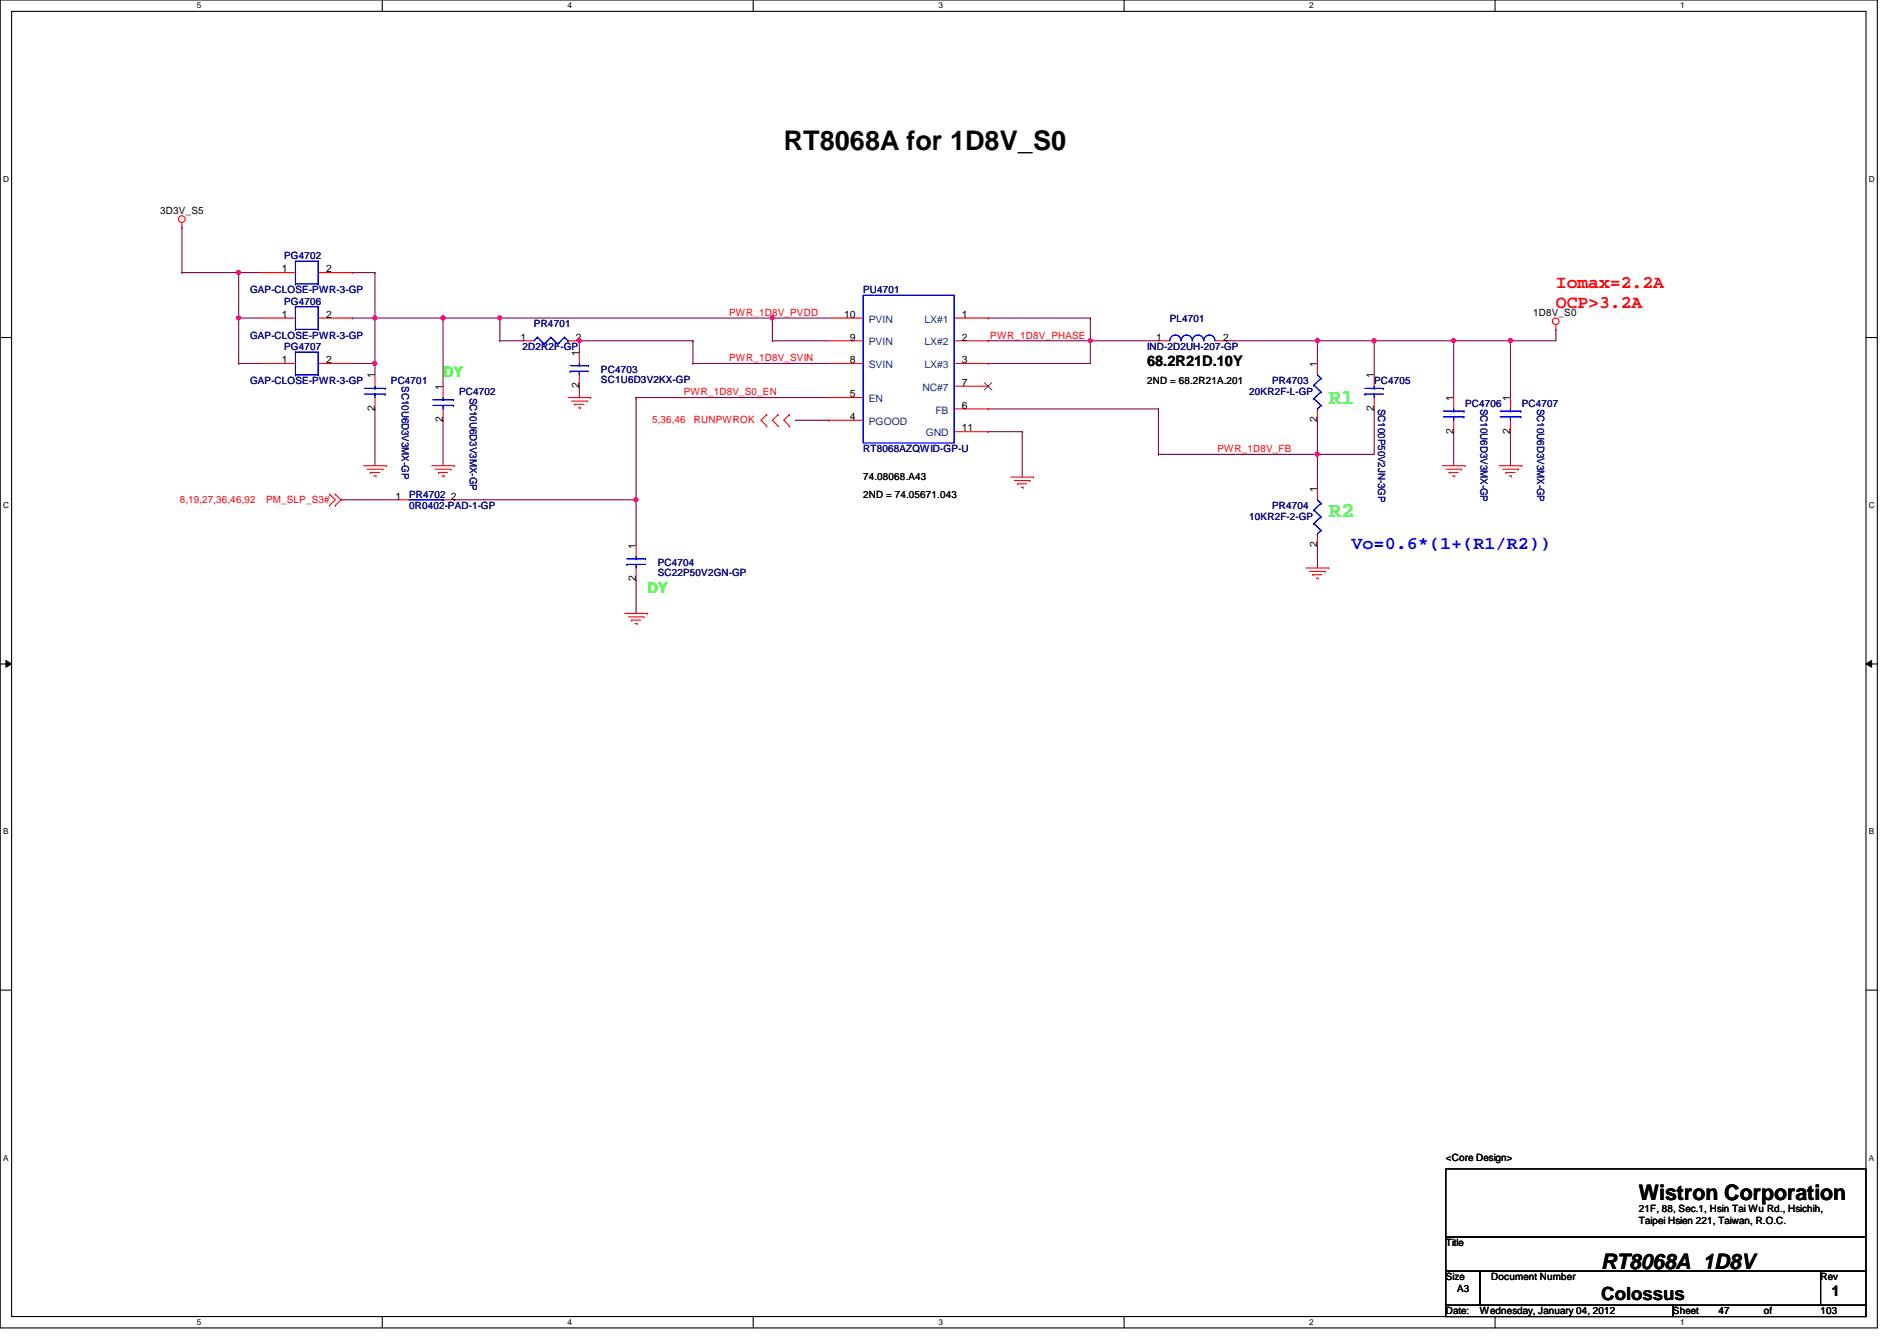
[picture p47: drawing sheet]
<svg xmlns="http://www.w3.org/2000/svg" width="297mm" height="210mm" viewBox="0 0 297 210" stroke-linecap="round" stroke-linejoin="round" font-family="sans-serif">
<defs><g id="words">
<text font-size="4.2" x="122.7" y="23.5">RT8068A for 1D8V_S0</text>
<g font-size="3.3" fill="#0f0">
<text x="208.1" y="63.2">R1</text>
<text x="208.1" y="81">R2</text>
</g>
<g font-size="3.3">
<text x="256.6" y="187.9">Wistron Corporation</text>
<text x="250.7" y="198.6">RT8068A_1D8V</text>
</g>
<g font-size="2.8" fill="#f00">
<text x="243.6" y="45">Iomax=2.2A</text>
<text x="243.6" y="48.3">OCP&gt;3.2A</text>
</g>
<text font-size="2.8" fill="#00f" x="211.6" y="85.9">Vo=0.6*(1+(R1/R2))</text>
<text font-size="2.8" x="250.7" y="203.5">Colossus</text>
<g font-size="2.3" fill="#0f0">
<text x="69.4" y="59">DY</text>
<text x="101.4" y="92.8">DY</text>
</g>
<g font-size="2.3">
<text x="179.6" y="57.2">68.2R21D.10Y</text>
<text x="286.8" y="202.9">1</text>
</g>
<g font-size="1.6">
<text x="25.1" y="33.4">3D3V_S5</text>
<text x="44.2" y="42.6">1</text>
<text x="51.1" y="42.6">2</text>
<text x="44.2" y="49.7">1</text>
<text x="51.1" y="49.7">2</text>
<text x="81.5" y="53.3">1</text>
<text x="90.2" y="53.3">2</text>
<text x="132.2" y="49.7">10</text>
<text x="133.1" y="53.3">9</text>
<text x="150.6" y="49.7">1</text>
<text x="150.6" y="53.3">2</text>
<text x="181.1" y="53.3">1</text>
<text x="191.5" y="53.3">2</text>
<text x="240.1" y="49.4">1D8V_S0</text>
<text x="44.2" y="56.9">1</text>
<text x="51.1" y="56.9">2</text>
<text x="58.7" y="59.2" transform="rotate(-90 58.7 59.2)">1</text>
<text x="90.7" y="55.7" transform="rotate(-90 90.7 55.7)">1</text>
<text x="133.1" y="56.9">8</text>
<text x="150.6" y="56.9">3</text>
<text x="206.2" y="57.4" transform="rotate(-90 206.2 57.4)">1</text>
<text x="215.1" y="59.2" transform="rotate(-90 215.1 59.2)">1</text>
<text x="58.7" y="64.3" transform="rotate(-90 58.7 64.3)">2</text>
<text x="69.3" y="61" transform="rotate(-90 69.3 61)">1</text>
<text x="90.7" y="60.8" transform="rotate(-90 90.7 60.8)">2</text>
<text x="133.1" y="65.7">4</text>
<text x="133.1" y="62.2">5</text>
<text x="150.6" y="64">6</text>
<text x="150.6" y="60.4">7</text>
<text x="179.6" y="60.1">2ND = 68.2R21A.201</text>
<text x="215.1" y="64.3" transform="rotate(-90 215.1 64.3)">2</text>
<text x="227.6" y="62.8" transform="rotate(-90 227.6 62.8)">1</text>
<text x="236.5" y="62.8" transform="rotate(-90 236.5 62.8)">1</text>
<text x="69.3" y="66.1" transform="rotate(-90 69.3 66.1)">2</text>
<text x="150.6" y="67.5">11</text>
<text x="206.2" y="66.1" transform="rotate(-90 206.2 66.1)">2</text>
<text x="227.6" y="67.9" transform="rotate(-90 227.6 67.9)">2</text>
<text x="236.5" y="67.9" transform="rotate(-90 236.5 67.9)">2</text>
<text x="135.2" y="75.1">74.08068.A43</text>
<text x="135.2" y="77.9">2ND = 74.05671.043</text>
<text x="206.2" y="77" transform="rotate(-90 206.2 77)">1</text>
<text x="61.9" y="78.2">1</text>
<text x="70.6" y="78.2">2</text>
<text x="99.6" y="85.9" transform="rotate(-90 99.6 85.9)">1</text>
<text x="206.2" y="85.7" transform="rotate(-90 206.2 85.7)">2</text>
<text x="99.6" y="91" transform="rotate(-90 99.6 91)">2</text>
<text x="226.4" y="181.7">&lt;Core Design&gt;</text>
<text x="256.6" y="189.7">21F, 88, Sec.1, Hsin Tai Wu Rd., Hsichih,</text>
<text x="256.6" y="191.6">Taipei Hsien 221, Taiwan, R.O.C.</text>
<text x="226.4" y="195.1">Title</text>
<text x="226.4" y="200.4">Size</text>
<text x="228.2" y="202.2">A3</text>
<text x="233.5" y="200.4">Document Number</text>
<text x="285.1" y="200.4">Rev</text>
<text x="226.4" y="205.7">Date:</text>
<text x="231.7" y="205.7">Wednesday, January 04, 2012</text>
<text x="262" y="205.7">Sheet</text>
<text x="269.1" y="205.7">47</text>
<text x="276.2" y="205.7">of</text>
<text x="285.1" y="205.7">103</text>
</g>
<g font-size="1.6" fill="#000080">
<text x="44.5" y="40.6">PG4702</text>
<text x="39.2" y="45.9">GAP-CLOSE-PWR-3-GP</text>
<text x="44.5" y="47.7">PG4706</text>
<text x="135.2" y="45.9">PU4701</text>
<text x="39.2" y="53">GAP-CLOSE-PWR-3-GP</text>
<text x="83.6" y="51.2">PR4701</text>
<text x="183.2" y="50.3">PL4701</text>
<text x="44.5" y="54.8">PG4707</text>
<text x="81.8" y="54.8">2D2R2F-GP</text>
<text x="94.1" y="58.3">PC4703</text>
<text x="94.1" y="59.9">SC1U6D3V2KX-GP</text>
<text x="179.6" y="54.8">IND-2D2UH-207-GP</text>
<text x="39.2" y="60.1">GAP-CLOSE-PWR-3-GP</text>
<text x="61.2" y="60.1">PC4701</text>
<text x="62.9" y="60.5" transform="rotate(90 62.9 60.5)">SC10U6D3V3MX-GP</text>
<text x="71.9" y="61.9">PC4702</text>
<text x="73.6" y="62.2" transform="rotate(90 73.6 62.2)">SC10U6D3V3MX-GP</text>
<text x="195.6" y="61.9">20KR2F-L-GP</text>
<text x="199.2" y="60.1">PR4703</text>
<text x="215.2" y="60.1">PC4705</text>
<text x="215.8" y="64" transform="rotate(90 215.8 64)">SC100P50V2JN-3GP</text>
<text x="229.4" y="63.7">PC4706</text>
<text x="231.8" y="64" transform="rotate(90 231.8 64)">SC10U6D3V3MX-GP</text>
<text x="238.3" y="63.7">PC4707</text>
<text x="240.7" y="64" transform="rotate(90 240.7 64)">SC10U6D3V3MX-GP</text>
<text x="135.2" y="70.8">RT8068AZQWID-GP-U</text>
<text x="64" y="77.9">PR4702</text>
<text x="64" y="79.7">0R0402-PAD-1-GP</text>
<text x="195.6" y="81.4">10KR2F-2-GP</text>
<text x="199.2" y="79.7">PR4704</text>
<text x="103" y="88.6">PC4704</text>
<text x="103" y="90.2">SC22P50V2GN-GP</text>
</g>
<g font-size="1.6" fill="#f00">
<text x="114.2" y="49.4">PWR_1D8V_PVDD</text>
<text x="155.1" y="53">PWR_1D8V_PHASE</text>
<text x="114.2" y="56.6">PWR_1D8V_SVIN</text>
<text x="107.1" y="61.9">PWR_1D8V_S0_EN</text>
<text x="102.1" y="66.2">5,36,46</text>
<text x="108.7" y="66.2">RUNPWROK</text>
<text x="190.6" y="70.8">PWR_1D8V_FB</text>
<text x="28.1" y="78.8">8,19,27,36,46,92</text>
<text x="41.7" y="78.8">PM_SLP_S3#</text>
</g>
<g font-size="1.6" fill="#004080">
<text x="136.1" y="50.5">PVIN</text>
<text x="144.8" y="50.5">LX#1</text>
<text x="136.1" y="57.6">SVIN</text>
<text x="136.1" y="54.1">PVIN</text>
<text x="144.8" y="54.1">LX#2</text>
<text x="144.8" y="57.6">LX#3</text>
<text x="136.1" y="62.9">EN</text>
<text x="144.4" y="61.2">NC#7</text>
<text x="146.5" y="64.7">FB</text>
<text x="136.1" y="66.5">PGOOD</text>
<text x="144.9" y="68.3">GND</text>
</g>
<g font-size="1.3">
<text x="30.8" y="1.3">5</text>
<text x="88.9" y="1.3">4</text>
<text x="146.9" y="1.3">3</text>
<text x="205" y="1.3">2</text>
<text x="263.1" y="1.3">1</text>
<text x=".5" y="28.4">D</text>
<text x="292.6" y="28.4">D</text>
<text x=".5" y="79.5">C</text>
<text x="292.6" y="79.5">C</text>
<text x=".5" y="130.6">B</text>
<text x="292.6" y="130.6">B</text>
<text x=".5" y="181.7">A</text>
<text x="292.6" y="181.7">A</text>
<text x="30.8" y="207.4">5</text>
<text x="88.9" y="207.4">4</text>
<text x="146.9" y="207.4">3</text>
<text x="205" y="207.4">2</text>
<text x="263.1" y="207.4">1</text>
</g>
</g></defs>
<path d="M0 0h294v207.9h-294zM1.8 1.8h290.4v204.3h-290.4z" fill="none" stroke="#000" stroke-width=".17"/>
<g fill="#fff">
<path d="M30.8 .2h.7v1.4h-.7z"/>
<path d="M30.8 206.2h.7v1.4h-.7z"/>
</g>
<path d="M59.9 0v1.8M59.9 206.1v1.8" fill="none" stroke="#000" stroke-width=".17"/>
<g fill="#fff">
<path d="M88.9 .2h.6v1.4h-.6z"/>
<path d="M88.9 206.2h.6v1.4h-.6z"/>
</g>
<path d="M117.9 0v1.8M117.9 206.1v1.8" fill="none" stroke="#000" stroke-width=".17"/>
<g fill="#fff">
<path d="M146.9 .2h.7v1.4h-.7z"/>
<path d="M146.9 206.2h.7v1.4h-.7z"/>
</g>
<path d="M176 0v1.8M176 206.1v1.8" fill="none" stroke="#000" stroke-width=".17"/>
<g fill="#fff">
<path d="M205 .2h.7v1.4h-.7z"/>
<path d="M205 206.2h.7v1.4h-.7z"/>
</g>
<path d="M234.1 0v1.8M234.1 206.1v1.8" fill="none" stroke="#000" stroke-width=".17"/>
<g fill="#fff">
<path d="M263.1 .2h.7v1.4h-.7z"/>
<path d="M263.1 206.2h.7v1.4h-.7z"/>
<path d="M.5 27.3h.9v1.4h-.9z"/>
<path d="M292.6 27.3h.9v1.4h-.9z"/>
<path d="M.5 78.4h.9v1.4h-.9z"/>
<path d="M292.6 78.4h.9v1.4h-.9z"/>
</g>
<path d="M0 52.8h1.8M292.2 52.8h1.8" fill="none" stroke="#000" stroke-width=".17"/>
<g fill="#fff">
<path d="M.5 129.5h.8v1.4h-.8z"/>
<path d="M292.6 129.5h.9v1.4h-.9z"/>
</g>
<path d="M0 103.9h1.8M292.2 103.9h1.8" fill="none" stroke="#000" stroke-width=".17"/>
<path d="M.9 103.4l.9 .5-.9 .5zM292.2 103.9l.9-.5v1z" fill="#000"/>
<path d="M.9 103.4l.9 .5-.9 .5zM292.2 103.9l.9-.5v1z" fill="none" stroke="#000" stroke-width=".16"/>
<g fill="#fff">
<path d="M.5 180.5h.8v1.4h-.8z"/>
<path d="M292.6 180.5h.9v1.4h-.9z"/>
</g>
<path d="M0 155h1.8M292.2 155h1.8" fill="none" stroke="#000" stroke-width=".17"/>
<path d="M55.2 49.8h.1M55.2 42.7h.1M55.2 49.8h3.5M55.2 42.7h3.5M215.2 53.3h.1M215.2 53.3h12.4" fill="none" stroke="#800040" stroke-width=".17"/>
<circle cx="215.2" cy="53.3" r=".32" fill="#f0f"/>
<circle cx="215.2" cy="53.3" r=".32" fill="none" stroke="#f0f" stroke-width=".17"/>
<path d="M69.4 49.8h.1M69.4 49.8h8.9M71.2 78.2h.1M71.2 78.2h28.4" fill="none" stroke="#800040" stroke-width=".17"/>
<circle cx="69.4" cy="49.8" r=".32" fill="#f0f"/>
<circle cx="69.4" cy="49.8" r=".32" fill="none" stroke="#f0f" stroke-width=".17"/>
<path d="M108.5 53.3h.1M108.5 53.3v3.6M206.3 53.3h.1M206.3 53.3h8.9M215.2 53.3h.1M215.2 53.3v5.4" fill="none" stroke="#800040" stroke-width=".17"/>
<circle cx="206.3" cy="53.3" r=".32" fill="#f0f"/>
<circle cx="206.3" cy="53.3" r=".32" fill="none" stroke="#f0f" stroke-width=".17"/>
<path d="M58.7 49.8h.1M58.7 49.8h10.7M69.4 49.8h.1M69.4 49.8v10.7M154.7 67.6h.1M154.7 67.6h5.4M160.1 67.6h.1M160.1 67.6v7.1" fill="none" stroke="#800040" stroke-width=".17"/>
<circle cx="58.7" cy="49.8" r=".32" fill="#f0f"/>
<circle cx="58.7" cy="49.8" r=".32" fill="none" stroke="#f0f" stroke-width=".17"/>
<path d="M28.5 35.6h.1M28.5 35.6v7.1M28.5 42.7h.1M28.5 42.7h8.9M58.7 42.7h.1M58.7 42.7v7.1M90.7 53.3h.1M90.7 53.3h17.8" fill="none" stroke="#800040" stroke-width=".17"/>
<circle cx="90.7" cy="53.3" r=".32" fill="#f0f"/>
<circle cx="90.7" cy="53.3" r=".32" fill="none" stroke="#f0f" stroke-width=".17"/>
<path d="M37.4 49.8h.1M37.4 49.8v7.1M58.7 64h.1M58.7 64v8.9" fill="none" stroke="#800040" stroke-width=".17"/>
<circle cx="37.4" cy="49.8" r=".32" fill="#f0f"/>
<circle cx="37.4" cy="49.8" r=".32" fill="none" stroke="#f0f" stroke-width=".17"/>
<path d="M58.7 49.8h.1M58.7 49.8v7.1" fill="none" stroke="#800040" stroke-width=".17"/>
<circle cx="58.7" cy="56.9" r=".32" fill="#f0f"/>
<circle cx="58.7" cy="56.9" r=".32" fill="none" stroke="#f0f" stroke-width=".17"/>
<path d="M78.3 49.8h.1M78.3 49.8h42.6M120.9 53.3h.1M120.9 49.8h.1M120.9 53.3h8.9M120.9 49.8v3.5" fill="none" stroke="#800040" stroke-width=".17"/>
<circle cx="78.2" cy="49.8" r=".32" fill="#f0f"/>
<circle cx="78.2" cy="49.8" r=".32" fill="none" stroke="#f0f" stroke-width=".17"/>
<path d="M69.4 65.8h.1M69.4 65.8v7.1M99.6 62.2h.1M99.6 78.2h.1M99.6 62.2v23.1" fill="none" stroke="#800040" stroke-width=".17"/>
<circle cx="99.6" cy="78.2" r=".32" fill="#f0f"/>
<circle cx="99.6" cy="78.2" r=".32" fill="none" stroke="#f0f" stroke-width=".17"/>
<g fill="none" stroke="#800040" stroke-width=".17">
<path d="M58.7 56.9h.1M58.7 56.9v1.8M108.5 56.9h.1M108.5 56.9h21.3M120.9 49.8h.1M120.9 49.8h8.9M53.4 78.2h.1M53.4 78.2h8.9M90.7 60.5h.1M90.7 60.5v1.7M99.6 62.2h.1M99.6 62.2h30.2"/>
<path d="M99.6 90.7h.1M99.6 90.7v5.3"/>
</g>
<circle cx="120.9" cy="49.8" r=".32" fill="#f0f"/>
<circle cx="120.9" cy="49.8" r=".32" fill="none" stroke="#f0f" stroke-width=".17"/>
<g fill="none" stroke="#800040" stroke-width=".17">
<path d="M78.3 53.3h.1M78.3 49.8h.1M78.3 53.3h3.5M78.3 49.8v3.5M154.7 49.8h.1M154.7 49.8h16M170.7 49.8h.1M170.7 49.8v3.5M192.1 53.3h.1M192.1 53.3h14.2M154.7 64h.1M154.7 64h26.7"/>
<path d="M181.4 64h.1M181.4 71.1h.1M181.4 64v7.1M181.4 71.1h24.9M206.3 71.1h.1M206.3 71.1v5.4"/>
</g>
<circle cx="206.3" cy="71.1" r=".32" fill="#f0f"/>
<circle cx="206.3" cy="71.1" r=".32" fill="none" stroke="#f0f" stroke-width=".17"/>
<path d="M154.7 53.3h.1M154.7 56.9h.1M154.7 53.3h16M170.7 53.3h.1M170.7 53.3v3.6h-16M206.3 53.3h.1M206.3 53.3v3.6M206.3 65.8h.1M206.3 65.8v5.3M206.3 85.3h.1M206.3 85.3v3.6" fill="none" stroke="#800040" stroke-width=".17"/>
<circle cx="170.7" cy="53.3" r=".32" fill="#f0f"/>
<circle cx="170.7" cy="53.3" r=".32" fill="none" stroke="#f0f" stroke-width=".17"/>
<g fill="none" stroke="#800040" stroke-width=".17">
<path d="M90.7 53.3h.1M90.7 53.3v1.8M170.7 53.3h.1M170.7 53.3h10.7M227.6 53.3h.1M227.6 53.3v8.9M236.5 53.3h.1M236.5 53.3v8.9M243.6 51.6h.1M243.6 51.6v1.7h-7.1M227.6 67.6h.1M227.6 67.6v5.3"/>
<path d="M236.5 67.6h.1M236.5 67.6v5.3"/>
</g>
<circle cx="236.5" cy="53.3" r=".32" fill="#f0f"/>
<circle cx="236.5" cy="53.3" r=".32" fill="none" stroke="#f0f" stroke-width=".17"/>
<path d="M37.4 42.7h.1M37.4 56.9h.1M37.4 49.8h.1M37.4 42.7h3.5M37.4 56.9h3.5M37.4 49.8h3.5M37.4 42.7v7.1M206.3 71.1h.1M215.2 64h.1M215.2 64v7.1h-8.9" fill="none" stroke="#800040" stroke-width=".17"/>
<circle cx="37.4" cy="42.6" r=".32" fill="#f0f"/>
<circle cx="37.4" cy="42.6" r=".32" fill="none" stroke="#f0f" stroke-width=".17"/>
<path d="M55.2 56.9h3.5M58.7 56.9h.1M227.6 53.3h.1M227.6 53.3h8.9M124.5 65.8h5.3M129.8 65.8h.1" fill="none" stroke="#800040" stroke-width=".17"/>
<circle cx="227.6" cy="53.3" r=".32" fill="#f0f"/>
<circle cx="227.6" cy="53.3" r=".32" fill="none" stroke="#f0f" stroke-width=".17"/>
<g fill="none" stroke="#f00" stroke-width=".17">
<path d="M28.5 35.6h.1M28.5 34.8v.8M40.9 42.7h5.4M40.9 49.8h5.4M40.9 56.9h5.4M49.8 42.7h5.4M49.8 49.8h5.4M49.8 56.9h5.4M58.7 58.7v1.8M81.8 53.3h1.8M88.9 53.3h1.8M90.7 55.1v1.8"/>
<path d="M90.7 58.7v1.8M129.8 49.8h5.4M129.8 53.3h5.4M129.8 56.9h5.4M149.4 49.8h5.3M149.4 53.3h5.3M149.4 56.9h5.3M181.4 53.3h1.8M190.3 53.3h1.8M206.3 56.9v1.8M215.2 58.7v1.8M243.6 51.6h.1"/>
<path d="M243.6 50.8v.8M51.6 79.1h.1M51.6 77.3h.1M51.6 77.3l.9 .9-.9 .9M52.5 77.3h.1M52.5 79.1h.1M52.5 77.3l.9 .9-.9 .9M56.9 72.9h3.6M57.5 73.4h2.4M58 74h.1M58 74h1.4M58.5 74.5h.4"/>
<path d="M58.7 62.2v1.8M58.9 74.5h.1M59.9 73.4h.1M60.5 72.9h.1M62.3 78.2h1.7M67.6 72.9h3.6M68.2 73.4h2.4M68.7 74h.1M68.7 74h1.4M69.2 74.5h.4M69.4 78.2h1.8M69.4 60.5v1.7"/>
<path d="M69.4 64v1.8M69.6 74.5h.1M70.6 73.4h.1M71.2 72.9h.1M88.9 62.2h3.6M89.5 62.8h2.4M90 63.3h.1M90 63.3h1.4M90.5 63.8h.4M90.9 63.8h.1M91.9 62.8h.1M92.5 62.2h.1"/>
<path d="M120.1 66.7h.1M120.1 64.9h.1M120.1 64.9l-.9 .9 .9 .9M121.8 64.9h.1M121.8 66.7h.1M121.8 64.9l-.9 .9 .9 .9M123.6 66.7h.1M123.6 64.9h.1M123.6 64.9l-.9 .9 .9 .9M129.8 62.2h5.4M129.8 65.8h5.4M149.4 64h5.3"/>
<path d="M149.4 60.5h5.3M149.4 67.6h5.3M158.3 74.7h3.5M158.8 75.2h2.5M159.3 75.7h.1M159.3 75.7h1.5M159.9 76.3h.3M160.2 76.3h.1M161.3 75.2h.1M161.8 74.7h.1M206.3 64v1.8M206.3 76.5v1.7"/>
<path d="M215.2 62.2v1.8M225.8 72.9h3.6M226.4 73.4h2.5M226.9 74h.1M226.9 74h1.4M227.5 74.5h.3M227.6 62.2v1.8M227.6 65.8v1.8M227.8 74.5h.1M228.9 73.4h.1M229.4 72.9h.1M234.7 72.9h3.6"/>
<path d="M235.3 73.4h2.4M235.8 74h.1M235.8 74h1.4M236.3 74.5h.4M236.5 62.2v1.8M236.5 65.8v1.8M236.7 74.5h.1M237.7 73.4h.1M238.3 72.9h.1M97.8 96h3.6M98.4 96.6h2.4M98.9 97.1h.1"/>
<path d="M98.9 97.1h1.4M99.4 97.6h.4M99.6 85.3v1.8M99.6 88.9v1.8M99.8 97.6h.1M100.8 96.6h.1M101.4 96h.1M204.5 88.9h3.6M205.1 89.5h2.4M205.6 90h.1M205.6 90h1.4M206.1 90.5h.4"/>
<path d="M206.3 83.6v1.7M206.5 90.5h.1M207.5 89.5h.1M208.1 88.9h.1"/>
<circle cx="28.5" cy="34.3" r=".52"/>
<circle cx="243.6" cy="50.3" r=".52"/>
</g>
<path d="M226.4 183h65.8v10.6h-65.8zM226.4 193.6h65.8v5.4h-65.8zM226.4 199h5.3v5.3h-5.3zM231.7 199h53.4v5.3h-53.4zM285.1 199h7.1v5.3h-7.1zM226.4 204.3h35.6v1.8h-35.6zM262 204.3h30.2v1.8h-30.2z" fill="none" stroke="#000" stroke-width=".17"/>
<g fill="none" stroke="#00f" stroke-width=".17">
<path d="M46.3 40.9h.1M46.3 44.4h.1M46.3 48h.1M46.3 51.6h.1M46.3 55.1h.1M46.3 58.7h.1M46.3 40.9v3.5M46.3 48v3.6M46.3 55.1v3.6M46.3 40.9h3.5M46.3 44.4h3.5M46.3 48h3.5"/>
<path d="M46.3 51.6h3.5M46.3 55.1h3.5M46.3 58.7h3.5M49.8 40.9h.1M49.8 44.4h.1M49.8 48h.1M49.8 51.6h.1M49.8 55.1h.1M49.8 58.7h.1M49.8 40.9v3.5M49.8 48v3.6M49.8 55.1v3.6"/>
<path d="M84.2 52.8h.1M84.2 52.8l-.6 .5M84.2 52.8l1 1.1M85.2 53.9h.1M86.3 52.8h.1M86.3 52.8l-1.1 1.1M86.3 52.8l1 1.1M87.3 53.9h.1M88.4 52.8h.1M88.4 52.8l-1.1 1.1M88.4 52.8l.5 .5M88.9 53.3h.1"/>
<path d="M89.3 58.1h.1M89.3 57.2h2.9M89.3 58.1h2.9M90.7 57.2h.1M90.7 58.1h.1M90.7 56.9v.3M90.7 58.1v.6M92.2 57.2h.1M135.2 46.2h14.2v23.1h-14.2zM183.2 53.3a.87 .87 0 0 1 .8-.8 .87 .87 0 0 1 .9 .8M185 53.3a.87 .87 0 0 1 .8-.8 .87 .87 0 0 1 .9 .8M186.7 53.3a.87 .87 0 0 1 .9-.8 .87 .87 0 0 1 .9 .8"/>
<path d="M188.5 53.3a.87 .87 0 0 1 .9-.8 .87 .87 0 0 1 .8 .8M206.3 58.7l.5 .5M206.8 59.2h.1M206.8 59.2l-1.1 1.1M57.1 60.8h3.2M57.1 61.7h3.2M58.7 60.8h.1M58.7 61.7h.1M58.7 60.5v.3M58.7 61.7v.5M60.3 61.7h.1M60.3 60.8h.1"/>
<path d="M64 78.2h5.4M67.8 63.5h3.2M67.8 62.6h3.2M69.4 78.2h.1M69.4 62.6h.1M69.4 63.5h.1M69.4 62.2v.4M69.4 63.5v.5M71 63.5h.1M71 62.6h.1M205.7 79.8h.1M205.7 60.3h.1"/>
<path d="M205.7 62.4h.1M205.7 79.8l1.1 1.1M205.7 60.3l1.1 1M205.7 62.4l1.1 1.1M206.3 64h.1M206.3 78.2l.5 .6M206.8 78.8h.1M206.8 61.3h.1M206.8 63.5h.1M206.8 78.8l-1.1 1M206.8 61.3l-1.1 1.1M206.8 63.5l-.5 .5"/>
<path d="M213.7 61.7h.1M213.7 60.8h2.9M213.7 61.7h2.9M215.2 60.8h.1M215.2 61.7h.1M215.2 60.5v.3M215.2 61.7v.5M216.6 60.8h.1M226 65.2h3.2M226 64.3h3.2M227.6 64.3h.1M227.6 65.2h.1"/>
<path d="M227.6 64v.3M227.6 65.2v.6M229.2 65.2h.1M229.2 64.3h.1M234.9 65.2h3.2M234.9 64.3h3.2M236.5 64.3h.1M236.5 65.2h.1M236.5 64v.3M236.5 65.2v.6M238.1 65.2h.1M238.1 64.3h.1"/>
<path d="M98.2 88.3h.1M98.2 87.5h2.8M98.2 88.3h2.8M99.6 87.5h.1M99.6 88.3h.1M99.6 87.1v.4M99.6 88.3v.6M101 87.5h.1M205.7 82h.1M205.7 82l1.1 1M206.3 83.6h.1M206.8 80.9h.1"/>
<path d="M206.8 83h.1M206.8 80.9l-1.1 1.1M206.8 83l-.5 .6"/>
</g>
<path d="M154.2 59.9l1.1 1.1M155.3 59.9l-1.2 1.1" fill="none" stroke="#804000" stroke-width=".16"/>
<circle cx="215.2" cy="53.3" r=".32" fill="#f0f"/>
<circle cx="215.2" cy="53.3" r=".32" fill="none" stroke="#f0f" stroke-width=".17"/>
<circle cx="69.4" cy="49.8" r=".32" fill="#f0f"/>
<circle cx="69.4" cy="49.8" r=".32" fill="none" stroke="#f0f" stroke-width=".17"/>
<circle cx="206.3" cy="53.3" r=".32" fill="#f0f"/>
<circle cx="206.3" cy="53.3" r=".32" fill="none" stroke="#f0f" stroke-width=".17"/>
<circle cx="58.7" cy="49.8" r=".32" fill="#f0f"/>
<circle cx="58.7" cy="49.8" r=".32" fill="none" stroke="#f0f" stroke-width=".17"/>
<circle cx="90.7" cy="53.3" r=".32" fill="#f0f"/>
<circle cx="90.7" cy="53.3" r=".32" fill="none" stroke="#f0f" stroke-width=".17"/>
<circle cx="37.4" cy="49.8" r=".32" fill="#f0f"/>
<circle cx="37.4" cy="49.8" r=".32" fill="none" stroke="#f0f" stroke-width=".17"/>
<circle cx="58.7" cy="56.9" r=".32" fill="#f0f"/>
<circle cx="58.7" cy="56.9" r=".32" fill="none" stroke="#f0f" stroke-width=".17"/>
<circle cx="78.2" cy="49.8" r=".32" fill="#f0f"/>
<circle cx="78.2" cy="49.8" r=".32" fill="none" stroke="#f0f" stroke-width=".17"/>
<circle cx="99.6" cy="78.2" r=".32" fill="#f0f"/>
<circle cx="99.6" cy="78.2" r=".32" fill="none" stroke="#f0f" stroke-width=".17"/>
<circle cx="120.9" cy="49.8" r=".32" fill="#f0f"/>
<circle cx="120.9" cy="49.8" r=".32" fill="none" stroke="#f0f" stroke-width=".17"/>
<circle cx="206.3" cy="71.1" r=".32" fill="#f0f"/>
<circle cx="206.3" cy="71.1" r=".32" fill="none" stroke="#f0f" stroke-width=".17"/>
<circle cx="170.7" cy="53.3" r=".32" fill="#f0f"/>
<circle cx="170.7" cy="53.3" r=".32" fill="none" stroke="#f0f" stroke-width=".17"/>
<circle cx="236.5" cy="53.3" r=".32" fill="#f0f"/>
<circle cx="236.5" cy="53.3" r=".32" fill="none" stroke="#f0f" stroke-width=".17"/>
<circle cx="37.4" cy="42.6" r=".32" fill="#f0f"/>
<circle cx="37.4" cy="42.6" r=".32" fill="none" stroke="#f0f" stroke-width=".17"/>
<circle cx="227.6" cy="53.3" r=".32" fill="#f0f"/>
<circle cx="227.6" cy="53.3" r=".32" fill="none" stroke="#f0f" stroke-width=".17"/>
<use href="#words"/>
</svg>
